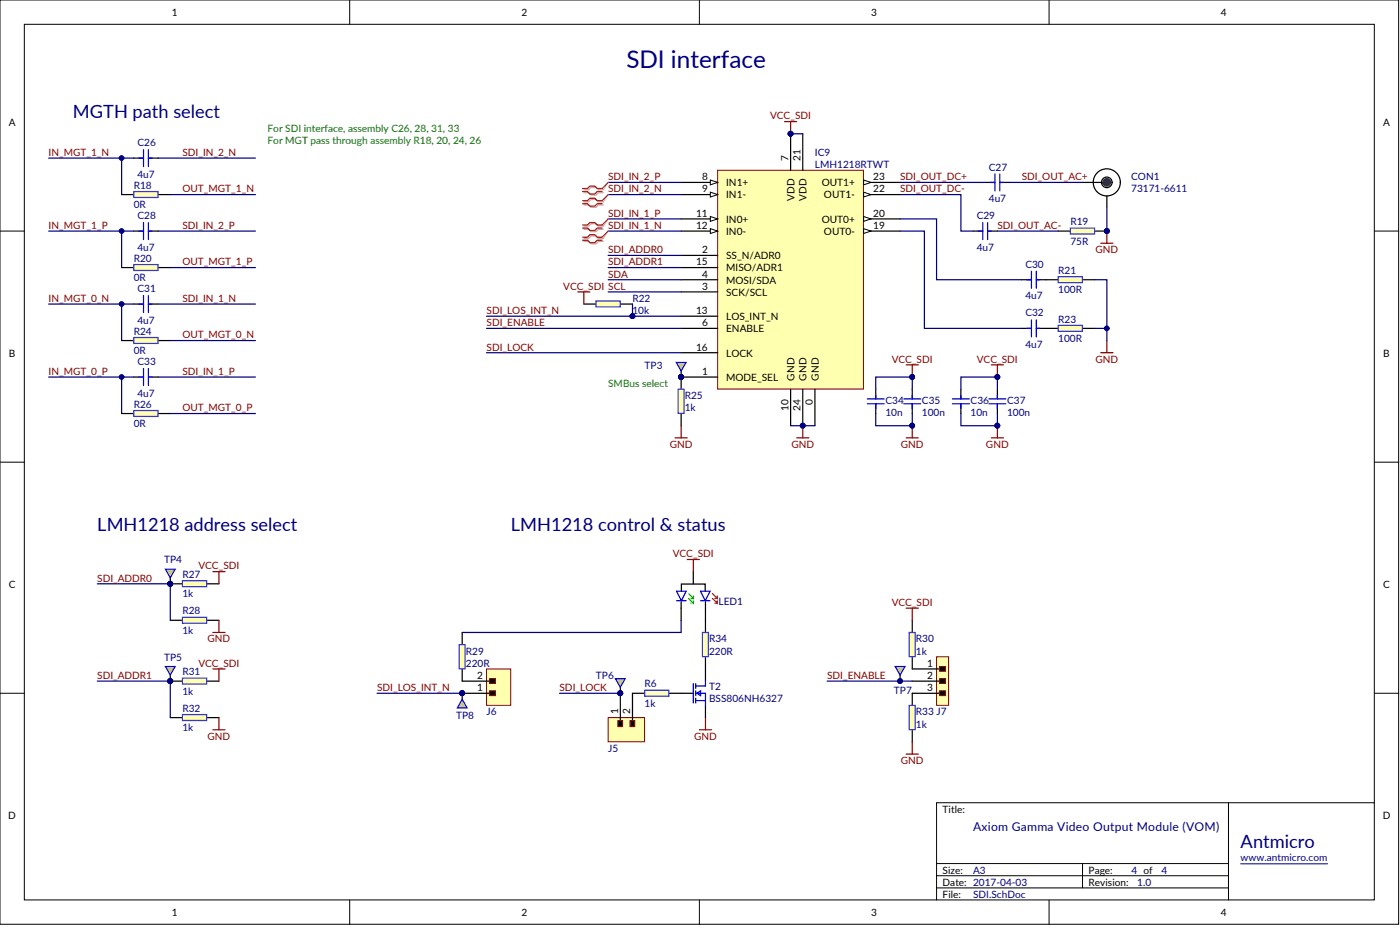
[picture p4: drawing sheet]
<svg xmlns="http://www.w3.org/2000/svg" width="485mm" height="321mm" viewBox="0 0 485 321" stroke-linecap="round" stroke-linejoin="round" font-family="sans-serif">
<defs><g id="words">
<text font-size="8.4" fill="#000080" x="217" y="23.5">SDI interface</text>
<g font-size="6.3" fill="#000080">
<text x="25.3" y="40.8">MGTH path select</text>
<text x="33.7" y="184">LMH1218 address select</text>
<text x="177" y="184">LMH1218 control &amp; status</text>
<text x="429.9" y="293.5">Antmicro</text>
</g>
<text font-size="4.2" fill="#000080" x="337.1" y="287.7">Axiom Gamma Video Output Module (VOM)</text>
<g font-size="3.5">
<text x="59.5" y="5.6">1</text>
<text x="180.7" y="5.6">2</text>
<text x="301.9" y="5.6">3</text>
<text x="423" y="5.6">4</text>
<text x="3" y="43.5">A</text>
<text x="479.2" y="43.5">A</text>
<text x="273.2" y="55.6" transform="rotate(-90 273.2 55.6)">7</text>
<text x="277.4" y="55.6" transform="rotate(-90 277.4 55.6)">21</text>
<text x="243.2" y="62.4">8</text>
<text x="251.6" y="64.5">IN1+</text>
<text x="284.7" y="64.5">OUT1+</text>
<text x="302.6" y="62.4">23</text>
<text x="243.2" y="66.6">9</text>
<text x="251.6" y="68.7">IN1-</text>
<text x="275.3" y="69.6" transform="rotate(-90 275.3 69.6)">VDD</text>
<text x="279.5" y="69.6" transform="rotate(-90 279.5 69.6)">VDD</text>
<text x="285.5" y="68.7">OUT1-</text>
<text x="302.6" y="66.6">22</text>
<text x="241.2" y="75.1">11</text>
<text x="251.6" y="77.2">IN0+</text>
<text x="284.7" y="77.2">OUT0+</text>
<text x="302.6" y="75.1">20</text>
<text x="241.2" y="79.3">12</text>
<text x="251.6" y="81.4">IN0-</text>
<text x="285.5" y="81.4">OUT0-</text>
<text x="302.6" y="79.3">19</text>
<text x="243.2" y="87.7">2</text>
<text x="251.6" y="89.8">SS_N/ADR0</text>
<text x="241.2" y="91.9">15</text>
<text x="251.6" y="94">MISO/ADR1</text>
<text x="243.2" y="100.3">3</text>
<text x="243.2" y="96.1">4</text>
<text x="251.6" y="98.2">MOSI/SDA</text>
<text x="251.6" y="102.4">SCK/SCL</text>
<text x="241.2" y="108.8">13</text>
<text x="243.2" y="113">6</text>
<text x="251.6" y="110.9">LOS_INT_N</text>
<text x="251.6" y="115.1">ENABLE</text>
<text x="3.1" y="123.5">B</text>
<text x="241.2" y="121.4">16</text>
<text x="251.6" y="123.5">LOCK</text>
<text x="479.3" y="123.5">B</text>
<text x="243.2" y="129.8">1</text>
<text x="251.6" y="131.9">MODE_SEL</text>
<text x="275.3" y="131.8" transform="rotate(-90 275.3 131.8)">GND</text>
<text x="279.5" y="131.8" transform="rotate(-90 279.5 131.8)">GND</text>
<text x="283.7" y="131.8" transform="rotate(-90 283.7 131.8)">GND</text>
<text x="273.2" y="142.2" transform="rotate(-90 273.2 142.2)">10</text>
<text x="277.4" y="142.2" transform="rotate(-90 277.4 142.2)">24</text>
<text x="281.6" y="140.2" transform="rotate(-90 281.6 140.2)">0</text>
<text x="3" y="203.5">C</text>
<text x="479.2" y="203.5">C</text>
<text x="321.2" y="230.9">1</text>
<text x="165.3" y="239.3">1</text>
<text x="165.3" y="235.1">2</text>
<text x="321.2" y="235.1">2</text>
<text x="321.2" y="239.3">3</text>
<text x="214.2" y="247.3" transform="rotate(-90 214.2 247.3)">1</text>
<text x="218.4" y="247.3" transform="rotate(-90 218.4 247.3)">2</text>
<text x="326.6" y="281.5">Title:</text>
<text x="2.9" y="283.6">D</text>
<text x="479.1" y="283.6">D</text>
<text x="326.6" y="302.5">Size:</text>
<text x="377.2" y="302.5">Page:</text>
<text x="326.6" y="310.9">File:</text>
<text x="326.6" y="306.7">Date: 2017-04-03</text>
<text x="377.2" y="306.7">Revision:</text>
<text x="59.5" y="317.3">1</text>
<text x="180.7" y="317.3">2</text>
<text x="301.9" y="317.3">3</text>
<text x="423" y="317.3">4</text>
</g>
<g font-size="3.5" fill="#800000">
<text x="266.8" y="41.4">VCC_SDI</text>
<text x="16.9" y="54">IN_MGT_1_N</text>
<text x="63.2" y="54">SDI_IN_2_N</text>
<text x="210.7" y="62.4">SDI_IN_2_P</text>
<text x="311.9" y="62.4">SDI_OUT_DC+</text>
<text x="354" y="62.4">SDI_OUT_AC+</text>
<text x="63.2" y="66.6">OUT_MGT_1_N</text>
<text x="210.7" y="66.6">SDI_IN_2_N</text>
<text x="311.9" y="66.6">SDI_OUT_DC-</text>
<text x="210.7" y="75.1">SDI_IN_1_P</text>
<text x="16.9" y="79.3">IN_MGT_1_P</text>
<text x="63.2" y="79.3">SDI_IN_2_P</text>
<text x="210.7" y="79.3">SDI_IN_1_N</text>
<text x="345.6" y="79.3">SDI_OUT_AC-</text>
<text x="210.7" y="87.7">SDI_ADDR0</text>
<text x="379.5" y="87.7">GND</text>
<text x="63.2" y="91.9">OUT_MGT_1_P</text>
<text x="210.7" y="91.9">SDI_ADDR1</text>
<text x="195.2" y="100.3">VCC_SDI SCL</text>
<text x="210.7" y="96.1">SDA</text>
<text x="16.9" y="104.5">IN_MGT_0_N</text>
<text x="63.2" y="104.5">SDI_IN_1_N</text>
<text x="168.6" y="108.8">SDI_LOS_INT_N</text>
<text x="168.6" y="113">SDI_ENABLE</text>
<text x="63.2" y="117.2">OUT_MGT_0_N</text>
<text x="168.6" y="121.4">SDI_LOCK</text>
<text x="308.9" y="125.6">VCC_SDI</text>
<text x="338.4" y="125.6">VCC_SDI</text>
<text x="379.5" y="125.6">GND</text>
<text x="16.9" y="129.8">IN_MGT_0_P</text>
<text x="63.2" y="129.8">SDI_IN_1_P</text>
<text x="63.2" y="142.5">OUT_MGT_0_P</text>
<text x="232" y="155.1">GND</text>
<text x="274.2" y="155.1">GND</text>
<text x="312.1" y="155.1">GND</text>
<text x="341.6" y="155.1">GND</text>
<text x="68.7" y="197.2">VCC_SDI</text>
<text x="233.1" y="193">VCC_SDI</text>
<text x="33.7" y="201.4">SDI_ADDR0</text>
<text x="308.9" y="209.8">VCC_SDI</text>
<text x="71.9" y="222.5">GND</text>
<text x="68.7" y="230.9">VCC_SDI</text>
<text x="33.7" y="235.1">SDI_ADDR1</text>
<text x="130.6" y="239.3">SDI_LOS_INT_N</text>
<text x="193.9" y="239.3">SDI_LOCK</text>
<text x="286.6" y="235.1">SDI_ENABLE</text>
<text x="71.9" y="256.2">GND</text>
<text x="240.5" y="256.2">GND</text>
<text x="312.1" y="264.6">GND</text>
</g>
<g font-size="3.5" fill="#008000">
<text x="92.7" y="45.6">For SDI interface, assembly C26, 28, 31, 33</text>
<text x="92.7" y="49.8">For MGT pass through assembly R18, 20, 24, 26</text>
<text x="210.7" y="134">SMBus select</text>
</g>
<g font-size="3.5" fill="#000080">
<text x="47.6" y="50.6">C26</text>
<text x="282.4" y="54">IC9</text>
<text x="282.4" y="58.2">LMH1218RTWT</text>
<text x="342.6" y="59.1">C27</text>
<text x="46.4" y="65.4">R18</text>
<text x="47.6" y="61.6">4u7</text>
<text x="391.9" y="62.4">CON1</text>
<text x="342.6" y="70">4u7</text>
<text x="391.9" y="66.6">73171-6611</text>
<text x="46.4" y="72.1">0R</text>
<text x="47.6" y="75.9">C28</text>
<text x="338.4" y="75.9">C29</text>
<text x="370.9" y="78">R19</text>
<text x="47.6" y="86.9">4u7</text>
<text x="338.4" y="86.9">4u7</text>
<text x="370.9" y="84.7">75R</text>
<text x="46.4" y="90.6">R20</text>
<text x="355.3" y="92.7">C30</text>
<text x="366.6" y="94.9">R21</text>
<text x="46.4" y="97.4">0R</text>
<text x="47.6" y="101.2">C31</text>
<text x="366.6" y="101.6">100R</text>
<text x="219.1" y="104.5">R22</text>
<text x="355.3" y="103.7">4u7</text>
<text x="47.6" y="112.1">4u7</text>
<text x="219.1" y="108.8">10k</text>
<text x="355.3" y="109.6">C32</text>
<text x="366.6" y="111.7">R23</text>
<text x="46.4" y="115.9">R24</text>
<text x="366.6" y="118.4">100R</text>
<text x="46.4" y="122.7">0R</text>
<text x="355.3" y="120.5">4u7</text>
<text x="47.6" y="126.4">C33</text>
<text x="223.4" y="127.7">TP3</text>
<text x="47.6" y="137.4">4u7</text>
<text x="46.4" y="141.2">R26</text>
<text x="237.3" y="142.5">1k</text>
<text x="237.3" y="138.2">R25</text>
<text x="306.8" y="139.9">C34</text>
<text x="319.4" y="139.9">C35</text>
<text x="336.3" y="139.9">C36</text>
<text x="348.9" y="139.9">C37</text>
<text x="46.4" y="147.9">0R</text>
<text x="306.8" y="144.1">10n</text>
<text x="319.4" y="144.1">100n</text>
<text x="336.3" y="144.1">10n</text>
<text x="348.9" y="144.1">100n</text>
<text x="56.9" y="195.1">TP4</text>
<text x="63.2" y="200.2">R27</text>
<text x="63.2" y="206.9">1k</text>
<text x="248.9" y="209.5">LED1</text>
<text x="63.2" y="212.8">R28</text>
<text x="63.2" y="219.5">1k</text>
<text x="161.4" y="226.7">R29</text>
<text x="245.7" y="226.7">220R</text>
<text x="245.7" y="222.5">R34</text>
<text x="317.3" y="226.7">1k</text>
<text x="317.3" y="222.5">R30</text>
<text x="56.9" y="228.8">TP5</text>
<text x="63.2" y="233.9">R31</text>
<text x="161.4" y="230.9">220R</text>
<text x="206.5" y="235.1">TP6</text>
<text x="223.4" y="238.1">R6</text>
<text x="245.7" y="238.9">T2</text>
<text x="63.2" y="240.6">1k</text>
<text x="223.4" y="244.8">1k</text>
<text x="245.7" y="243.1">BSS806NH6327</text>
<text x="309.7" y="240.2">TP7</text>
<text x="63.2" y="246.5">R32</text>
<text x="158" y="249">TP8</text>
<text x="168.6" y="247.8">J6</text>
<text x="317.3" y="252">1k</text>
<text x="317.3" y="247.8">R33 J7</text>
<text x="63.2" y="253.2">1k</text>
<text x="210.7" y="260.4">J5</text>
<text x="429.9" y="298.3">www.antmicro.com</text>
<text x="337.1" y="302.5">A3</text>
<text x="392" y="302.5">4 of</text>
<text x="402.5" y="302.5">4</text>
<text x="337.1" y="310.9">SDI.SchDoc</text>
<text x="394" y="306.7">1.0</text>
</g>
</g></defs>
<g fill="#fff" stroke="#000" stroke-width=".35">
<path d="M0 0h484.6v320.1h-484.6z"/>
<path d="M8.4 8.4h467.8v303.3h-467.8z"/>
</g>
<g fill="none" stroke="#000" stroke-width=".35">
<path d="M121.2 0v8.4M242.3 0v8.4M363.5 0v8.4M0 80h8.4M476.2 80h8.4M0 160.1h8.4M476.2 160.1h8.4M0 240.1h8.4M476.2 240.1h8.4M425.6 278v33.7M476.2 278h-151.7v33.7M324.5 299.1h101.1"/>
<path d="M375.1 299.1v8.4M121.2 311.7v8.4M242.3 311.7v8.4M324.5 307.5h101.1M324.5 303.3h101.1M363.5 311.7v8.4"/>
</g>
<path d="M429.9 299.1h30.1" fill="none" stroke="#000080" stroke-width=".35"/>
<path d="M248.6 59h50.6v75.7h-50.6z" fill="#ffffb0" stroke="#800000" stroke-width=".35"/>
<path d="M273.9 46.3v12.7M236 63.2h12.6M236 88.5h12.6M236 96.9h12.6M236 101.1h12.6M236 113.7h12.6M236 130.6h12.6" fill="none" stroke="#000" stroke-width=".42"/>
<g fill="#000080" stroke="#000080" stroke-width=".35">
<circle cx="236" cy="130.6" r=".82"/>
<circle cx="273.9" cy="46.3" r=".82"/>
</g>
<path d="M246.1 62.3l2.5 .9-2.5 .8z" fill="#fff" stroke="#000" stroke-width=".35"/>
<path d="M236 67.4h12.6" fill="none" stroke="#000" stroke-width=".42"/>
<path d="M246.1 66.5l2.5 .9-2.5 .8z" fill="#fff" stroke="#000" stroke-width=".35"/>
<path d="M236 75.8h12.6M273.9 134.8v12.6" fill="none" stroke="#000" stroke-width=".42"/>
<path d="M246.1 75l2.5 .8-2.5 .9z" fill="#fff" stroke="#000" stroke-width=".35"/>
<path d="M236 80h12.6" fill="none" stroke="#000" stroke-width=".42"/>
<path d="M246.1 79.2l2.5 .8-2.5 .9z" fill="#fff" stroke="#000" stroke-width=".35"/>
<path d="M236 92.7h12.6M299.2 80h12.7M236 109.5h12.6M236 122.2h12.6" fill="none" stroke="#000" stroke-width=".42"/>
<path d="M299.2 79.2l2.5 .8-2.5 .9z" fill="#fff" stroke="#000" stroke-width=".35"/>
<path d="M299.2 75.8h12.7" fill="none" stroke="#000" stroke-width=".42"/>
<path d="M299.2 75l2.5 .8-2.5 .9z" fill="#fff" stroke="#000" stroke-width=".35"/>
<path d="M278.1 46.3v12.7M299.2 67.4h12.7" fill="none" stroke="#000" stroke-width=".42"/>
<path d="M299.2 66.5l2.5 .9-2.5 .8z" fill="#fff" stroke="#000" stroke-width=".35"/>
<path d="M299.2 63.2h12.7" fill="none" stroke="#000" stroke-width=".42"/>
<path d="M299.2 62.3l2.5 .9-2.5 .8z" fill="#fff" stroke="#000" stroke-width=".35"/>
<path d="M46.4 54.8h3.3M51.4 54.8h3.4M42.1 67.4h4.3M54.8 67.4h4.2M278.1 134.8v12.6M282.4 134.8v12.6" fill="none" stroke="#000" stroke-width=".42"/>
<g fill="#000080" stroke="#000080" stroke-width=".35">
<circle cx="278.1" cy="147.4" r=".82"/>
<circle cx="236" cy="130.6" r=".82"/>
<circle cx="273.9" cy="46.3" r=".82"/>
</g>
<path d="M59 67.4h29.5M210.7 63.2h25.3M210.7 67.4h25.3M210.7 75.8h25.3M54.8 80h33.7M59 92.7h29.5M210.7 80h25.3M59 117.9h29.5M54.8 130.6h33.7M59 143.2h29.5" fill="none" stroke="#000080" stroke-width=".42"/>
<path d="M202.3 66.8h1.7l.8 .8h1.7l.8-.8h1.7M202.3 65.7h1.7l.8-.8h1.7l.8 .8h1.7M202.3 71h1.7l.8 .8h1.7l.8-.8h1.7M202.3 69.9h1.7l.8-.8h1.7l.8 .8h1.7M202.3 79.4h1.7l.8 .8h1.7l.8-.8h1.7M202.3 78.3h1.7l.8-.8h1.7l.8 .8h1.7M202.3 83.6h1.7l.8 .9h1.7l.8-.9h1.7M202.3 82.6h1.7l.8-.9h1.7l.8 .9h1.7" fill="none" stroke="#d0a3a3" stroke-width=".42"/>
<path d="M210.7 63.2l-1.7 2.5M210.7 67.4l-1.7 2.5M210.7 75.8l-1.7 2.5M210.7 80l-1.7 2.6" fill="none" stroke="#d0a3a3" stroke-width=".35"/>
<path d="M201.9 66.3h1.6l.9 .9h1.7l.8-.9h1.7M201.9 65.3h1.6l.9-.9h1.7l.8 .9h1.7M201.9 70.5h1.6l.9 .9h1.7l.8-.9h1.7M201.9 69.5h1.6l.9-.8h1.7l.8 .8h1.7M201.9 79h1.6l.9 .8h1.7l.8-.8h1.7M201.9 77.9h1.6l.9-.8h1.7l.8 .8h1.7M201.9 83.2h1.6l.9 .8h1.7l.8-.8h1.7M201.9 82.1h1.6l.9-.8h1.7l.8 .8h1.7" fill="none" stroke="#f00" stroke-width=".42"/>
<path d="M210.7 63.2l-2.1 2.1M210.7 67.4l-2.1 2.1M210.7 75.8l-2.1 2.1M210.7 80l-2.1 2.1" fill="none" stroke="#f00" stroke-width=".35"/>
<path d="M48 54.8h1.7M49.7 51.8v5.9M51.4 54.8h1.3M51.4 51.8v5.9" fill="none" stroke="#00f" stroke-width=".42"/>
<path d="M46.4 66.3h8.3v2.1h-8.3z" fill="#ffffb0" stroke="#33f" stroke-width=".42"/>
<path d="M42.1 92.7h4.3M54.8 92.7h4.2" fill="none" stroke="#000" stroke-width=".42"/>
<path d="M46.4 91.6h8.3v2.1h-8.3z" fill="#ffffb0" stroke="#33f" stroke-width=".42"/>
<path d="M42.1 117.9h4.3M54.8 117.9h4.2" fill="none" stroke="#000" stroke-width=".42"/>
<path d="M46.4 116.9h8.3v2h-8.3z" fill="#ffffb0" stroke="#33f" stroke-width=".42"/>
<path d="M42.1 143.2h4.3M54.8 143.2h4.2" fill="none" stroke="#000" stroke-width=".42"/>
<path d="M46.4 142.2h8.3v2h-8.3z" fill="#ffffb0" stroke="#33f" stroke-width=".42"/>
<g fill="none" stroke="#000" stroke-width=".42">
<path d="M341.4 63.2h3.3M346.4 63.2h3.4M375.1 63.2h8.4M383.5 67.8v3.8M46.4 80h3.3M51.4 80h3.4M337.1 80h3.4M342.2 80h3.4M46.4 105.3h3.3M51.4 105.3h3.4M46.4 130.6h3.3M51.4 130.6h3.4"/>
<path d="M303.4 134.8v3.4M303.4 139.8v3.4M316.1 134.8v3.4M316.1 139.8v3.4M332.9 134.8v3.4M332.9 139.8v3.4M345.6 134.8v3.4M345.6 139.8v3.4M214.9 235.9v4.2"/>
<circle cx="383.5" cy="63.2" r="1.83"/>
<circle cx="383.5" cy="63.2" r="4.7"/>
</g>
<g fill="none" stroke="#00f" stroke-width=".42">
<path d="M49.7 77.1v5.9M51.4 77.1v5.9M340.5 77.1v5.9M342.2 77.1v5.9M343 63.2h1.7M344.7 60.2v5.9M346.4 63.2h1.3M346.4 60.2v5.9M48 80h1.7M51.4 80h1.3M338.8 80h1.7M342.2 80h1.3"/>
<path d="M48 105.3h1.7M49.7 102.4v5.8M51.4 102.4v5.8M51.4 105.3h1.3M48 130.6h1.7M49.7 127.6v5.9M51.4 127.6v5.9M51.4 130.6h1.3M300.5 139.8h5.9M300.5 138.2h5.9M303.4 136.9v1.3M303.4 139.8v1.7"/>
<path d="M313.1 139.8h5.9M313.1 138.2h5.9M316.1 136.9v1.3M316.1 139.8v1.7M330 139.8h5.9M330 138.2h5.9M332.9 136.9v1.3M332.9 139.8v1.7M342.6 139.8h5.9M342.6 138.2h5.9M345.6 136.9v1.3M345.6 139.8v1.7"/>
</g>
<path d="M54.8 54.8h33.7M273.9 46.3h4.2M311.9 67.4h21v12.6h4.2M311.9 63.2h29.5M210.7 96.9h25.3M54.8 105.3h33.7M210.7 101.1h25.3M273.9 147.4h8.5" fill="none" stroke="#000080" stroke-width=".42"/>
<path d="M382.7 62.1l-.5 .6v.8l1.3-.3-1.3 .4a1.33 1.33 0 0 0 1.8 .8 1.33 1.33 0 0 0 .6-1.9 1.33 1.33 0 0 0-1.9-.4zM382.2 63.6l1.3-.4z" fill-rule="evenodd" fill="#323543" stroke="#323543" stroke-width=".42"/>
<g fill="none" stroke="#800000" stroke-width=".42">
<path d="M271.8 42.1h4.2M273.9 42.1v4.2M381.4 84.2h4.2M383.5 80v4.2M314 126.4h4.2M316.1 126.4v4.2M343.5 126.4h4.2M345.6 126.4v4.2M276 151.6h4.2M278.1 147.4v4.2M314 151.6h4.2M316.1 147.4v4.2"/>
<path d="M343.5 151.6h4.2M345.6 147.4v4.2"/>
</g>
<g fill="#000080" stroke="#000080" stroke-width=".35">
<circle cx="383.5" cy="80" r=".82"/>
<circle cx="278.1" cy="147.4" r=".82"/>
<circle cx="273.9" cy="46.3" r=".82"/>
<circle cx="345.6" cy="130.6" r=".82"/>
<circle cx="345.6" cy="147.4" r=".82"/>
<circle cx="316.1" cy="147.4" r=".82"/>
<circle cx="316.1" cy="130.6" r=".82"/>
<circle cx="214.9" cy="240.1" r=".82"/>
</g>
<path d="M213.2 235h3.4l-1.7 3z" fill="#fdf101" stroke="#00f" stroke-width=".42"/>
<circle cx="214.9" cy="240.1" r=".82" fill="#000080" stroke="#000080" stroke-width=".35"/>
<path d="M202.3 105.3h4.2M214.9 105.3h4.2" fill="none" stroke="#000" stroke-width=".42"/>
<path d="M206.5 104.2h8.4v2.1h-8.4z" fill="#ffffb0" stroke="#33f" stroke-width=".42"/>
<path d="M236 130.6v4.2M236 143.2v4.2" fill="none" stroke="#000" stroke-width=".42"/>
<circle cx="236" cy="130.6" r=".82" fill="#000080" stroke="#000080" stroke-width=".35"/>
<path d="M234.9 134.8h2.1v8.4h-2.1z" fill="#ffffb0" stroke="#33f" stroke-width=".42"/>
<g fill="#000080" stroke="#000080" stroke-width=".35">
<circle cx="236" cy="130.6" r=".82"/>
<circle cx="160.1" cy="240.1" r=".82"/>
</g>
<path d="M233.9 151.6h4.2M236 147.4v4.2" fill="none" stroke="#800000" stroke-width=".42"/>
<path d="M160.1 240.1v4.2" fill="none" stroke="#000" stroke-width=".42"/>
<path d="M160.1 242.2l1.7 2.9h-3.3z" fill="#fdf101" stroke="#00f" stroke-width=".42"/>
<g fill="#000080" stroke="#000080" stroke-width=".35">
<circle cx="160.1" cy="240.1" r=".82"/>
<circle cx="219.1" cy="109.5" r=".82"/>
</g>
<path d="M168.6 109.5h50.5M168.6 122.2h67.4" fill="none" stroke="#000080" stroke-width=".42"/>
<path d="M200.2 101.1h4.2M202.3 101.1v4.2" fill="none" stroke="#800000" stroke-width=".42"/>
<path d="M316.1 214.8v4.2M316.1 227.5v4.2" fill="none" stroke="#000" stroke-width=".42"/>
<path d="M315 219h2.1v8.4h-2.1z" fill="#ffffb0" stroke="#33f" stroke-width=".42"/>
<path d="M168.6 113.7h67.4" fill="none" stroke="#000080" stroke-width=".42"/>
<path d="M314 210.6h4.2M316.1 210.6v4.2" fill="none" stroke="#800000" stroke-width=".42"/>
<path d="M311.9 231.7v4.2" fill="none" stroke="#000" stroke-width=".42"/>
<circle cx="311.8" cy="235.9" r=".82" fill="#000080" stroke="#000080" stroke-width=".35"/>
<path d="M310.2 230.8h3.3l-1.6 3z" fill="#fdf101" stroke="#00f" stroke-width=".42"/>
<circle cx="311.8" cy="235.9" r=".82" fill="#000080" stroke="#000080" stroke-width=".35"/>
<path d="M210.7 88.5h25.3M210.7 92.7h25.3" fill="none" stroke="#000080" stroke-width=".42"/>
<path d="M59 248.5h4.2M71.6 248.5h4.3" fill="none" stroke="#000" stroke-width=".42"/>
<path d="M63.2 247.5h8.4v2h-8.4z" fill="#ffffb0" stroke="#33f" stroke-width=".42"/>
<path d="M59 235.9h4.2M71.6 235.9h4.3" fill="none" stroke="#000" stroke-width=".42"/>
<circle cx="59" cy="235.9" r=".82" fill="#000080" stroke="#000080" stroke-width=".35"/>
<path d="M63.2 234.8h8.4v2.1h-8.4z" fill="#ffffb0" stroke="#33f" stroke-width=".42"/>
<circle cx="59" cy="235.9" r=".82" fill="#000080" stroke="#000080" stroke-width=".35"/>
<path d="M59 214.8h4.2M71.6 214.8h4.3" fill="none" stroke="#000" stroke-width=".42"/>
<path d="M63.2 213.8h8.4v2h-8.4z" fill="#ffffb0" stroke="#33f" stroke-width=".42"/>
<path d="M59 202.2h4.2M71.6 202.2h4.3" fill="none" stroke="#000" stroke-width=".42"/>
<circle cx="59" cy="202.2" r=".82" fill="#000080" stroke="#000080" stroke-width=".35"/>
<path d="M63.2 201.1h8.4v2.1h-8.4z" fill="#ffffb0" stroke="#33f" stroke-width=".42"/>
<g fill="#000080" stroke="#000080" stroke-width=".35">
<circle cx="59" cy="202.2" r=".82"/>
<circle cx="214.9" cy="240.1" r=".82"/>
<circle cx="383.5" cy="80" r=".82"/>
</g>
<path d="M73.7 198h4.3M75.9 198v4.2M73.7 219h4.3M75.9 214.8v4.2M73.7 231.7h4.3M75.9 231.7v4.2M73.7 252.7h4.3M75.9 248.5v4.2" fill="none" stroke="#800000" stroke-width=".42"/>
<path d="M193.9 240.1h21" fill="none" stroke="#000080" stroke-width=".42"/>
<path d="M366.6 80h4.3M379.3 80h4.2" fill="none" stroke="#000" stroke-width=".42"/>
<path d="M370.9 79h8.3v2h-8.3z" fill="#ffffb0" stroke="#33f" stroke-width=".42"/>
<circle cx="383.5" cy="80" r=".82" fill="#000080" stroke="#000080" stroke-width=".35"/>
<path d="M349.8 63.2h25.3" fill="none" stroke="#000080" stroke-width=".42"/>
<path d="M240.2 198v4.2M236 208.5v6.3M236.1 204.8v-2.5h8.2v2.5M244.4 208.5v10.5M244.4 227.5v4.2" fill="none" stroke="#000" stroke-width=".42"/>
<path d="M234.4 204.8h3.3l-1.6 3.2zM234.4 208h3.3M242.7 204.8h3.3l-1.7 3.2zM242.7 208h3.3" fill="none" stroke="#00f" stroke-width=".42"/>
<path d="M238.6 205.6l1.6 1.6v-.8M238.6 207.2l1.6 1.7v-.9M239.4 207.2h.8M239.4 208.9h.8" fill="none" stroke="#0f0" stroke-width=".42"/>
<path d="M246.8 205.6l1.7 1.6v-.8M246.8 207.2l1.7 1.7v-.9M247.7 207.2h.8M247.7 208.9h.8" fill="none" stroke="#f00" stroke-width=".42"/>
<path d="M243.4 219h2v8.4h-2z" fill="#ffffb0" stroke="#33f" stroke-width=".42"/>
<path d="M242.3 252.7h4.2M244.4 248.5v4.2" fill="none" stroke="#800000" stroke-width=".42"/>
<path d="M210.7 248.5h12.6v8.4h-12.6z" fill="#ffffb0" stroke="#800000" stroke-width=".35"/>
<path d="M160.1 219v4.2M160.1 231.7v4.2M214.9 240.1v10.5M219.1 240.1v10.5" fill="none" stroke="#000" stroke-width=".42"/>
<g fill="#000080" stroke="#000080" stroke-width=".35">
<circle cx="214.9" cy="240.1" r=".82"/>
<circle cx="160.1" cy="240.1" r=".82"/>
</g>
<path d="M214.1 249.6h1.6v2h-1.6zM218.3 249.6h1.6v2h-1.6z" fill="#000" stroke="#800000" stroke-width=".35"/>
<path d="M130.6 240.1h29.5" fill="none" stroke="#000080" stroke-width=".42"/>
<path d="M159.1 223.2h2.1v8.4h-2.1z" fill="#ffffb0" stroke="#33f" stroke-width=".42"/>
<path d="M168.6 231.7h8.4v12.6h-8.4z" fill="#ffffb0" stroke="#800000" stroke-width=".35"/>
<path d="M354 96.9h3.4M359.1 96.9h7.5M375.1 96.9h4.2M354 113.7h3.4M359.1 113.7h3.3M160.1 235.9h10.6M160.1 240.1h10.6" fill="none" stroke="#000" stroke-width=".42"/>
<circle cx="160.1" cy="240.1" r=".82" fill="#000080" stroke="#000080" stroke-width=".35"/>
<path d="M169.6 239.3h2.1v1.6h-2.1zM169.6 235h2.1v1.7h-2.1z" fill="#000" stroke="#800000" stroke-width=".35"/>
<path d="M238.1 193.8h4.2M240.2 193.8v4.2" fill="none" stroke="#800000" stroke-width=".42"/>
<path d="M355.7 96.9h1.7M357.4 93.9v5.9M359.1 96.9h1.2M359.1 93.9v5.9M355.7 113.7h1.7M357.4 110.8v5.9M359.1 110.8v5.9M359.1 113.7h1.2" fill="none" stroke="#00f" stroke-width=".42"/>
<path d="M311.9 75.8h12.6v21.1h29.5M311.9 80h8.4v33.7h33.7" fill="none" stroke="#000080" stroke-width=".42"/>
<path d="M366.6 95.8h8.4v2.1h-8.4z" fill="#ffffb0" stroke="#33f" stroke-width=".42"/>
<path d="M362.4 113.7h4.2M375.1 113.7h4.2" fill="none" stroke="#000" stroke-width=".42"/>
<path d="M366.6 112.7h8.4v2h-8.4z" fill="#ffffb0" stroke="#33f" stroke-width=".42"/>
<path d="M379.3 96.9h4.2v21M379.3 113.7h4.2" fill="none" stroke="#000080" stroke-width=".42"/>
<g fill="#000080" stroke="#000080" stroke-width=".35">
<circle cx="383.5" cy="113.7" r=".82"/>
<circle cx="236" cy="130.6" r=".82"/>
</g>
<path d="M383.5 117.9v4.3M381.4 122.2h4.2" fill="none" stroke="#800000" stroke-width=".42"/>
<path d="M236 126.4v4.2" fill="none" stroke="#000" stroke-width=".42"/>
<path d="M234.3 125.5h3.4l-1.7 3z" fill="#fdf101" stroke="#00f" stroke-width=".42"/>
<g fill="#000080" stroke="#000080" stroke-width=".35">
<circle cx="236" cy="130.6" r=".82"/>
<circle cx="59" cy="202.2" r=".82"/>
</g>
<path d="M59 198v4.2" fill="none" stroke="#000" stroke-width=".42"/>
<path d="M57.3 197.1h3.4l-1.7 3z" fill="#fdf101" stroke="#00f" stroke-width=".42"/>
<g fill="#000080" stroke="#000080" stroke-width=".35">
<circle cx="59" cy="202.2" r=".82"/>
<circle cx="59" cy="235.9" r=".82"/>
</g>
<path d="M59 231.7v4.2" fill="none" stroke="#000" stroke-width=".42"/>
<path d="M57.3 230.8h3.4l-1.7 3z" fill="#fdf101" stroke="#00f" stroke-width=".42"/>
<g fill="#000080" stroke="#000080" stroke-width=".35">
<circle cx="59" cy="235.9" r=".82"/>
<circle cx="42.1" cy="54.7" r=".82"/>
<circle cx="42.1" cy="80" r=".82"/>
<circle cx="42.1" cy="105.3" r=".82"/>
<circle cx="42.1" cy="130.6" r=".82"/>
</g>
<path d="M16.9 54.8h29.5M42.1 54.8v12.6M16.9 80h29.5M42.1 80v12.7M16.9 105.3h29.5M42.1 105.3v12.6M16.9 130.6h29.5M42.1 130.6v12.6" fill="none" stroke="#000080" stroke-width=".42"/>
<path d="M324.5 227.5h4.2v16.8h-4.2z" fill="#ffffb0" stroke="#800000" stroke-width=".35"/>
<path d="M316.1 231.7h10.5M316.1 235.9h10.5M316.1 252.7v4.2M326.6 240.1h-10.5v4.2" fill="none" stroke="#000" stroke-width=".42"/>
<path d="M325.6 230.8h2v1.7h-2zM325.6 235h2v1.7h-2zM325.6 239.3h2v1.6h-2z" fill="#000" stroke="#800000" stroke-width=".35"/>
<path d="M383.5 71.6v8.4M219.1 105.3v4.2h16.9M33.7 202.2h25.3v12.6M33.7 235.9h25.3v12.6M286.6 235.9h29.5" fill="none" stroke="#000080" stroke-width=".42"/>
<g fill="#000080" stroke="#000080" stroke-width=".35">
<circle cx="383.5" cy="80" r=".82"/>
<circle cx="219.1" cy="109.5" r=".82"/>
<circle cx="59" cy="202.2" r=".82"/>
<circle cx="59" cy="235.9" r=".82"/>
</g>
<path d="M315 244.3h2.1v8.4h-2.1z" fill="#ffffb0" stroke="#33f" stroke-width=".42"/>
<path d="M316.1 256.9v4.3M314 261.2h4.2" fill="none" stroke="#800000" stroke-width=".42"/>
<path d="M345.6 80h21M303.4 134.8v-4.2h12.7v4.2M332.9 134.8v-4.2h12.7v4.2M303.4 143.2v4.2h12.7v-4.2M332.9 143.2v4.2h12.7v-4.2" fill="none" stroke="#000080" stroke-width=".42"/>
<g fill="#000080" stroke="#000080" stroke-width=".35">
<circle cx="316.1" cy="130.6" r=".82"/>
<circle cx="316.1" cy="147.4" r=".82"/>
<circle cx="345.6" cy="147.4" r=".82"/>
<circle cx="345.6" cy="130.6" r=".82"/>
</g>
<path d="M244.4 231.7v4.2M219.1 240.1h4.3M231.8 240.1h8.4M244.4 244.3v4.2" fill="none" stroke="#000" stroke-width=".42"/>
<path d="M240.2 236.7v6.8M241.1 236.7v1.7M241.1 239.3v1.6M244.4 235.9v1.7h-3.3M241.1 240.1h3.3v2.5M241.1 241.8v1.7M241.1 242.6h3.3M241.5 240.1l1.2-.8v1.6zM244.4 242.6v1.7" fill="none" stroke="#00f" stroke-width=".42"/>
<path d="M223.4 239h8.3v2.1h-8.3z" fill="#ffffb0" stroke="#33f" stroke-width=".42"/>
<path d="M236 214.8v4.2h-75.9" fill="none" stroke="#000080" stroke-width=".42"/>
<use href="#words"/>
</svg>
